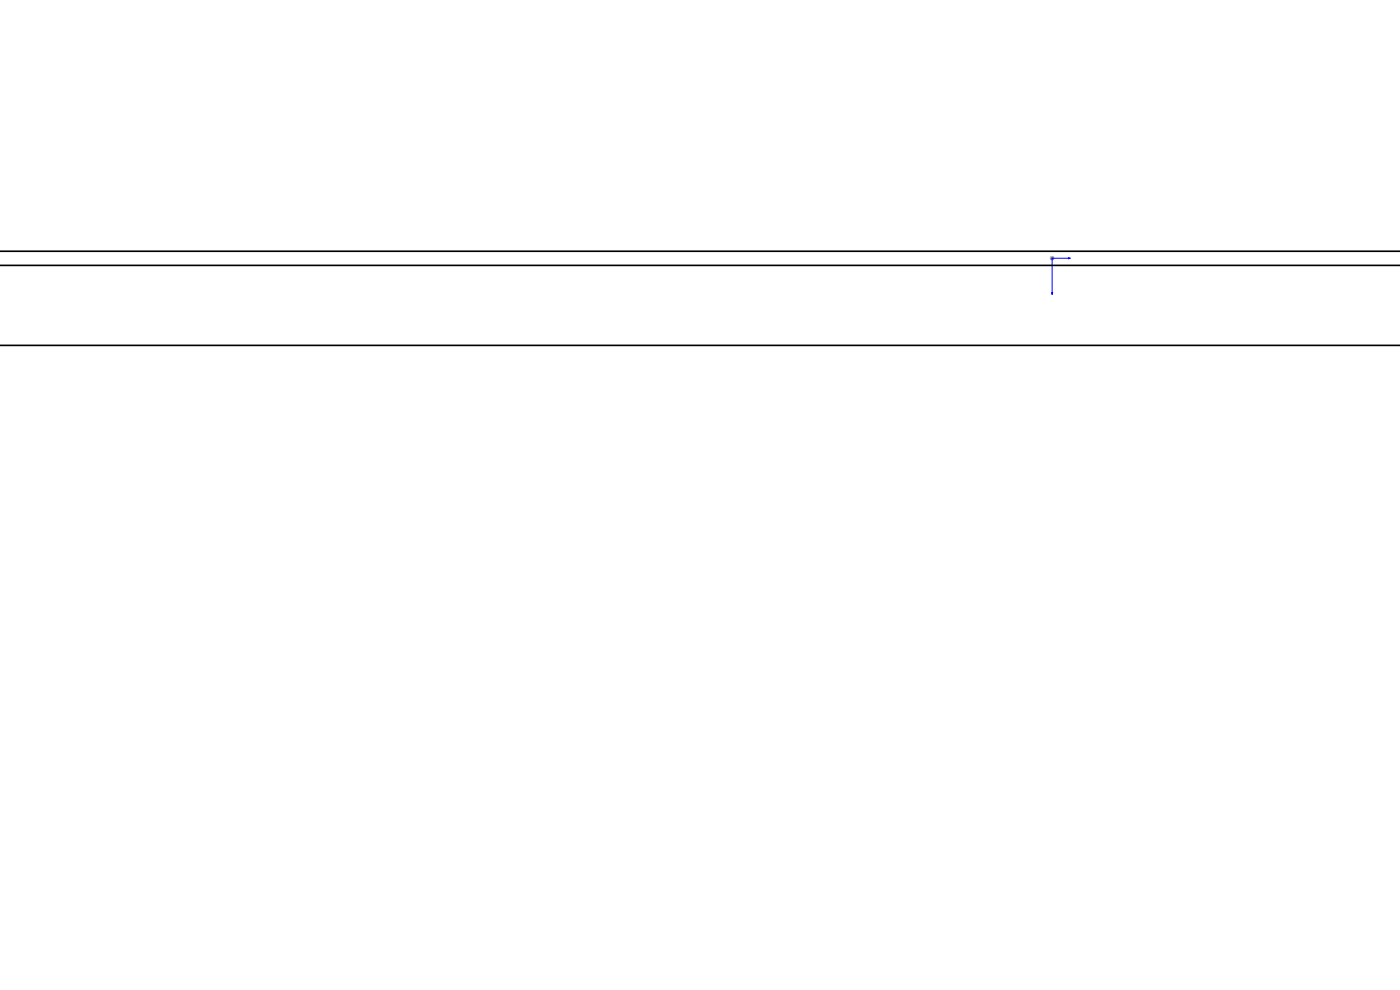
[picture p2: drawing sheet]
<svg xmlns="http://www.w3.org/2000/svg" width="297mm" height="210mm" viewBox="0 0 297 210" stroke-linecap="round" stroke-linejoin="round" font-family="sans-serif">
<path d="M226.7 54.7l.3 .1-.3 .1zM227 54.8h-3.8v7.7M223.1 62.1h.2l-.1 .4z" fill="none" stroke="#00f" stroke-width=".21"/>
<path d="M222.7 54.8h1M222.8 54.4l.8 .7M223.2 54.3v1M223.6 54.4l-.8 .7" fill="none" stroke="#808080" stroke-width=".21"/>
<path d="M226.7 -.1h.3zM223.1 -.1h.2zM226.7 54.7v.2l.3-.1zM223.1 62.1l.1 .4 .1-.4z" fill="#00f"/>
<path d="M-.1 56.3h297.2M-.1 53.3h297.2M-.1 73.3h297.2" fill="none" stroke="#000" stroke-width=".35"/>
</svg>
